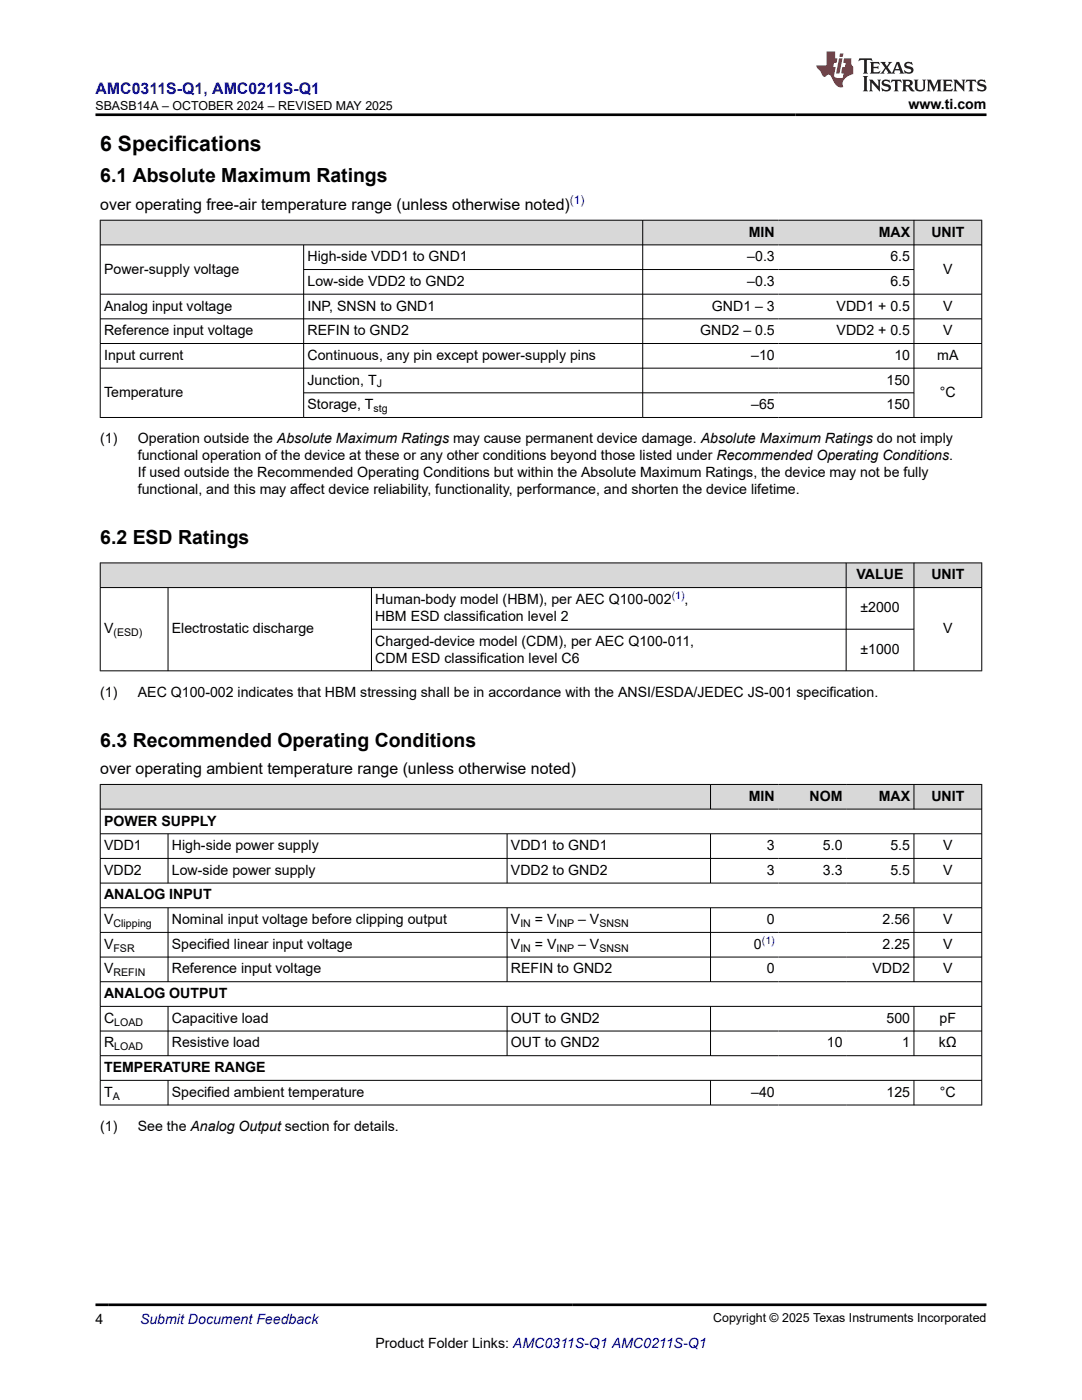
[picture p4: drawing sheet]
<svg xmlns="http://www.w3.org/2000/svg" width="216mm" height="279mm" viewBox="0 0 216 279" stroke-linecap="round" stroke-linejoin="round" font-family="sans-serif">
<defs><g id="words">
<text font-size="4.2" x="20" y="30.2">6 Specifications</text>
<g font-size="3.9">
<text x="20" y="36.4">6.1 Absolute Maximum Ratings</text>
<text x="20" y="108.6">6.2 ESD Ratings</text>
<text x="20" y="149">6.3 Recommended Operating Conditions</text>
</g>
<text font-size="3.2" fill="#00f" x="19" y="18.7">AMC0311S-Q1, AMC0211S-Q1</text>
<g font-size="3.2">
<text x="20" y="41.8">over operating free-air temperature range (unless otherwise noted)</text>
<text x="20" y="154.4">over operating ambient temperature range (unless otherwise noted)</text>
</g>
<g font-size="2.8">
<text x="181.3" y="21.8">www.ti.com</text>
<text x="149.4" y="47.2">MIN</text>
<text x="175.3" y="47.2">MAX</text>
<text x="185.8" y="47.2">UNIT</text>
<text x="61.4" y="52.1">High-side VDD1 to GND1</text>
<text x="149.1" y="52.1">–0.3</text>
<text x="177.7" y="52.1">6.5</text>
<text x="20.8" y="54.6">Power-supply voltage</text>
<text x="61.4" y="57.1">Low-side VDD2 to GND2</text>
<text x="149.1" y="57.1">–0.3</text>
<text x="177.7" y="57.1">6.5</text>
<text x="188.2" y="54.6">V</text>
<text x="20.8" y="62">Analog input voltage</text>
<text x="61.4" y="62">INP, SNSN to GND1</text>
<text x="142.1" y="62">GND1 – 3</text>
<text x="166.9" y="62">VDD1 + 0.5</text>
<text x="188.2" y="62">V</text>
<text x="20.8" y="66.9">Reference input voltage</text>
<text x="20.8" y="71.8">Input current</text>
<text x="61.4" y="66.9">REFIN to GND2</text>
<text x="61.4" y="71.8">Continuous, any pin except power-supply pins</text>
<text x="139.7" y="66.9">GND2 – 0.5</text>
<text x="149.9" y="71.8">–10</text>
<text x="166.9" y="66.9">VDD2 + 0.5</text>
<text x="178.5" y="71.8">10</text>
<text x="187" y="71.8">mA</text>
<text x="188.2" y="66.9">V</text>
<text x="61.4" y="76.7">Junction, T</text>
<text x="176.9" y="76.7">150</text>
<text x="20.8" y="79.2">Temperature</text>
<text x="61.4" y="81.7">Storage, T</text>
<text x="149.9" y="81.7">–65</text>
<text x="176.9" y="81.7">150</text>
<text x="187.6" y="79.2">°C</text>
<text x="20" y="88.5">(1)</text>
<text x="27.5" y="88.5">Operation outside the Absolute Maximum Ratings may cause permanent device damage. Absolute Maximum Ratings do not imply</text>
<text x="27.5" y="91.9">functional operation of the device at these or any other conditions beyond those listed under Recommended Operating Conditions.</text>
<text x="27.5" y="95.2">If used outside the Recommended Operating Conditions but within the Absolute Maximum Ratings, the device may not be fully</text>
<text x="27.5" y="98.6">functional, and this may affect device reliability, functionality, performance, and shorten the device lifetime.</text>
<text x="170.9" y="115.6">VALUE</text>
<text x="185.8" y="115.6">UNIT</text>
<text x="74.9" y="123.9">HBM ESD classification level 2</text>
<text x="74.9" y="120.5">Human-body model (HBM), per AEC Q100-002</text>
<text x="136.6" y="120.5">,</text>
<text x="171.7" y="122.2">±2000</text>
<text x="20.8" y="126.4">V</text>
<text x="34.3" y="126.4">Electrostatic discharge</text>
<text x="74.9" y="128.8">Charged-device model (CDM), per AEC Q100-011,</text>
<text x="171.7" y="130.5">±1000</text>
<text x="188.2" y="126.4">V</text>
<text x="74.9" y="132.2">CDM ESD classification level C6</text>
<text x="20" y="139">(1)</text>
<text x="27.5" y="139">AEC Q100-002 indicates that HBM stressing shall be in accordance with the ANSI/ESDA/JEDEC JS-001 specification.</text>
<text x="149.4" y="159.8">MIN</text>
<text x="161.5" y="159.8">NOM</text>
<text x="175.3" y="159.8">MAX</text>
<text x="185.8" y="159.8">UNIT</text>
<text x="20.8" y="164.7">POWER SUPPLY</text>
<text x="20.8" y="169.7">VDD1</text>
<text x="34.3" y="169.7">High-side power supply</text>
<text x="102" y="169.7">VDD1 to GND1</text>
<text x="153" y="169.7">3</text>
<text x="164.2" y="169.7">5.0</text>
<text x="177.7" y="169.7">5.5</text>
<text x="188.2" y="169.7">V</text>
<text x="20.8" y="174.6">VDD2</text>
<text x="20.8" y="179.5">ANALOG INPUT</text>
<text x="34.3" y="174.6">Low-side power supply</text>
<text x="102" y="174.6">VDD2 to GND2</text>
<text x="153" y="174.6">3</text>
<text x="164.2" y="174.6">3.3</text>
<text x="177.7" y="174.6">5.5</text>
<text x="188.2" y="174.6">V</text>
<text x="20.8" y="184.4">V</text>
<text x="34.3" y="184.4">Nominal input voltage before clipping output</text>
<text x="102" y="184.4">V</text>
<text x="106.7" y="184.4">= V</text>
<text x="115.4" y="184.4">– V</text>
<text x="153" y="184.4">0</text>
<text x="176.1" y="184.4">2.56</text>
<text x="188.2" y="184.4">V</text>
<text x="20.8" y="189.4">V</text>
<text x="34.3" y="189.4">Specified linear input voltage</text>
<text x="102" y="189.4">V</text>
<text x="106.7" y="189.4">= V</text>
<text x="115.4" y="189.4">– V</text>
<text x="150.4" y="189.4">0</text>
<text x="176.1" y="189.4">2.25</text>
<text x="188.2" y="189.4">V</text>
<text x="20.8" y="194.3">V</text>
<text x="34.3" y="194.3">Reference input voltage</text>
<text x="102" y="194.3">REFIN to GND2</text>
<text x="153" y="194.3">0</text>
<text x="174.1" y="194.3">VDD2</text>
<text x="188.2" y="194.3">V</text>
<text x="20.8" y="199.2">ANALOG OUTPUT</text>
<text x="20.8" y="204.1">C</text>
<text x="20.8" y="209">R</text>
<text x="34.3" y="204.1">Capacitive load</text>
<text x="34.3" y="209">Resistive load</text>
<text x="102" y="204.1">OUT to GND2</text>
<text x="102" y="209">OUT to GND2</text>
<text x="165" y="209">10</text>
<text x="176.9" y="204.1">500</text>
<text x="180" y="209">1</text>
<text x="187.3" y="209">kΩ</text>
<text x="187.5" y="204.1">pF</text>
<text x="20.8" y="214">TEMPERATURE RANGE</text>
<text x="20.8" y="218.9">T</text>
<text x="34.3" y="218.9">Specified ambient temperature</text>
<text x="149.9" y="218.9">–40</text>
<text x="176.9" y="218.9">125</text>
<text x="187.6" y="218.9">°C</text>
<text x="20" y="225.7">(1)</text>
<text x="27.5" y="225.7">See the Analog Output section for details.</text>
<text x="19" y="264.2">4</text>
<text x="74.9" y="269">Product Folder Links: AMC0311S-Q1 AMC0211S-Q1</text>
</g>
<text font-size="2.8" fill="#00f" x="27.9" y="264.2">Submit Document Feedback</text>
<g font-size="2.5">
<text x="19" y="21.9">SBASB14A – OCTOBER 2024 – REVISED MAY 2025</text>
<text x="142.3" y="263.9">Copyright © 2025 Texas Instruments Incorporated</text>
</g>
<text font-size="2.4" fill="#00f" x="113.7" y="40.8">(1)</text>
<g font-size="2.1">
<text x="75.2" y="77.3">J</text>
<text x="74.5" y="82.2">stg</text>
<text x="22.6" y="126.9">(ESD)</text>
<text x="22.6" y="185">Clipping</text>
<text x="103.8" y="185">IN</text>
<text x="111.1" y="185">INP</text>
<text x="119.6" y="185">SNSN</text>
<text x="22.6" y="189.9">FSR</text>
<text x="103.8" y="189.9">IN</text>
<text x="111.1" y="189.9">INP</text>
<text x="119.6" y="189.9">SNSN</text>
<text x="22.6" y="194.8">REFIN</text>
<text x="22.8" y="204.7">LOAD</text>
<text x="22.8" y="209.6">LOAD</text>
<text x="22.5" y="219.4">A</text>
</g>
<g font-size="2.1" fill="#00f">
<text x="134" y="119.6">(1)</text>
<text x="152" y="188.4">(1)</text>
</g>
</g></defs>
<g fill="#d8d8d8">
<path d="M20 43.9h175.9v5h-175.9z" fill-rule="evenodd"/>
<path d="M20.1 44h108.1v4.8h-108.1z" fill-rule="evenodd"/>
<path d="M128.3 44h27v4.8h-27z" fill-rule="evenodd"/>
<path d="M155.3 44h27v4.8h-27z" fill-rule="evenodd"/>
<path d="M182.4 44h13.4v4.8h-13.4z" fill-rule="evenodd"/>
</g>
<g fill="none" stroke="#000" stroke-width=".2">
<path d="M19.9 43.9h176.1M19.9 48.9h176.1M19.9 58.7h176.1M20 43.9v39.5M60.6 48.9v34.5M60.6 53.8h121.8M128.2 43.9v39.5M182.4 43.9v39.5M195.9 43.9v39.5M19.9 63.6h176.1M19.9 68.6h176.1M19.9 73.5h176.1"/>
<path d="M60.6 78.4h121.8M19.9 83.3h176.1"/>
</g>
<g fill="#d8d8d8">
<path d="M20 112.3h175.9v5h-175.9z" fill-rule="evenodd"/>
<path d="M20.1 112.4h148.7v4.8h-148.7z" fill-rule="evenodd"/>
<path d="M168.9 112.4h13.4v4.8h-13.4z" fill-rule="evenodd"/>
<path d="M182.4 112.4h13.4v4.8h-13.4z" fill-rule="evenodd"/>
</g>
<path d="M19.9 112.3h176.1M19.9 117.3h176.1M20 112.3v21.6M33.5 117.3v16.6M74.1 117.3v16.6M168.8 112.3v21.6M182.4 112.3v21.6M195.9 112.3v21.6M19.9 133.9h176.1M74.1 125.6h108.3" fill="none" stroke="#000" stroke-width=".2"/>
<g fill="#d8d8d8">
<path d="M20 156.6h175.9v4.9h-175.9z" fill-rule="evenodd"/>
<path d="M20.1 156.6h121.6v4.8h-121.6z" fill-rule="evenodd"/>
<path d="M141.8 156.6h13.5v4.8h-13.5z" fill-rule="evenodd"/>
<path d="M155.3 156.6h13.5v4.8h-13.5z" fill-rule="evenodd"/>
<path d="M168.8 156.6h13.5v4.8h-13.5z" fill-rule="evenodd"/>
<path d="M182.4 156.6h13.4v4.8h-13.4z" fill-rule="evenodd"/>
</g>
<g fill="none" stroke="#000" stroke-width=".2">
<path d="M19.9 156.6h176.1M20 156.5v64.1M141.8 156.5v5M182.4 156.5v5M195.9 156.5v64.1M19.9 161.5h176.1M19.9 166.4h176.1M19.9 171.3h176.1M19.9 176.2h176.1M33.5 166.4v9.9M101.2 166.4v9.9M141.8 166.4v9.9"/>
<path d="M182.4 166.4v9.9M19.9 181.2h176.1M19.9 186.1h176.1M19.9 191h176.1M19.9 195.9h176.1M33.5 181.2v14.8M101.2 181.2v14.8M141.8 181.2v14.8M182.4 181.2v14.8M19.9 200.8h176.1M19.9 205.8h176.1M19.9 210.7h176.1"/>
<path d="M19.9 215.6h176.1M33.5 200.8v9.9M33.5 215.6v5M101.2 200.8v9.9M141.8 200.8v9.9M141.8 215.6v5M182.4 200.8v9.9M182.4 215.6v5M19.9 220.5h176.1"/>
</g>
<path d="M171.5 11.6l-.2 .6 .5-.2h.6v.1v2.2l-.2 .4h1l-.2-.4v-2.2v-.1h.5l.6 .2-.2-.6zM173.6 12.4l.2 .3v1.6l-.2 .4h1.9l.1-.6a1.08 1.08 0 0 1-1.3 .2v-.7h.6l.4 .2v-.7l-.4 .2h-.6v-.5l.2-.2a1 1 0 0 1 1 .3l-.1-.5zM175.7 12.4l.9 1.1-1 1.2h.9l-.2-.2 .5-.8 .4 .8-.2 .2h1.6l-.2-.2 .2-.5h.9l.1 .5-.1 .2h.9l-.2-.4-.8-1.9h-.5l-.9 2.1-.9-1.1 .9-1h-.8l.2 .2-.4 .6-.4-.6 .2-.2zM179 12.8l.4 1h-.7zM180.7 12.5a.65 .65 0 0 0-.2 .7 .65 .65 0 0 0 .6 .5l.6 .1 .1 .3a.79 .79 0 0 1-.7 .4 .79 .79 0 0 1-.7-.5l.1 .7 .2-.1a.93 .93 0 0 0 1.1 0 .93 .93 0 0 0 .4-.9 1.46 1.46 0 0 0-1.2-.6l-.1-.3a1.09 1.09 0 0 1 1.2 .2l-.2-.6-.1 .1-.5-.2zM172.2 15.2l.2 .4v2.2l-.2 .4h1l-.2-.4v-2.2l.2-.4zM173.4 15.9l.2 .4v1.5l-.2 .4h.8l-.3-.4 .1-1.3 1.6 1.8v-2l.2-.4h-.7l.1 .2 .1 1.1-1.2-1.3zM176.2 16a.65 .65 0 0 0-.2 .8 .65 .65 0 0 0 .6 .4l.6 .2 .1 .2a.79 .79 0 0 1-.7 .4 .79 .79 0 0 1-.7-.5l.1 .7 .2-.1a.93 .93 0 0 0 1.1 .1 .93 .93 0 0 0 .4-1 1.46 1.46 0 0 0-1.2-.5l-.1-.4a1.09 1.09 0 0 1 1.2 .2l-.1-.6-.2 .1-.5-.1zM177.9 15.9l-.1 .6a.63 .63 0 0 1 .8-.3v1.6l-.3 .4h1l-.2-.4v-1.6a.66 .66 0 0 1 .8 .3l-.1-.6zM180 15.9l.2 .4v1.5l-.2 .4h1l-.2-.2-.1-.7h.5l.1 .2a.79 .79 0 0 0 1.2 .6l-1-.9a.61 .61 0 0 0 .6-.6 .61 .61 0 0 0-.5-.7zM180.8 16.2h.1a.47 .47 0 0 1 .5 .1 .47 .47 0 0 1 .1 .5l-.1 .1-.7 .1zM182.3 15.9l.2 .2a2.27 2.27 0 0 0 .4 2 1.04 1.04 0 0 0 1.7-.7v-1.3l.2-.2h-.8l.2 .4v1.1a.6 .6 0 0 1-.6 .6 .6 .6 0 0 1-.6-.6v-1.1l.3-.4zM184.9 15.9l.2 .4v1.5l-.2 .4h.8l-.3-.4v-1.4l.9 1.9 .9-1.9v1.4l-.3 .4h1l-.2-.4v-1.5l.2-.4h-.8l-.7 1.5-.6-1.5zM188.1 15.9l.2 .4v1.5l-.2 .4h1.9l.1-.6a1.09 1.09 0 0 1-1.3 .2v-.7h.6l.4 .2v-.6l-.4 .2h-.6v-.6l.2-.1a1.01 1.01 0 0 1 1 .3l-.1-.6zM190.2 15.9l.3 .4v1.5l-.3 .4h.8l-.2-.4v-1.3l1.6 1.8v-2l.2-.4h-.7l.2 .2v1.1l-1.2-1.3zM192.8 15.9l-.1 .6a.63 .63 0 0 1 .8-.3v1.6l-.3 .4h1l-.2-.4v-1.6a.66 .66 0 0 1 .8 .3l-.1-.6zM195.2 16a.65 .65 0 0 0-.2 .8 .65 .65 0 0 0 .6 .4l.6 .2 .2 .2a.79 .79 0 0 1-.7 .4 .79 .79 0 0 1-.7-.5l.1 .7 .2-.1a.93 .93 0 0 0 1 .1 .93 .93 0 0 0 .5-1 1.46 1.46 0 0 0-1.3-.5v-.4a1.09 1.09 0 0 1 1.2 .2l-.2-.6-.2 .1-.5-.1z" fill="#231f20"/>
<path d="M164.9 10.3v2.7h-2l.1 .4 .8 1a.95 .95 0 0 0 1 .9 .59 .59 0 0 1 .5-.4 .59 .59 0 0 1 .5 .3l.4 .8a1.59 1.59 0 0 0 2.1 1.4 1.61 1.61 0 0 1 1-2.3l1-.3-.1-1.5a1.59 1.59 0 0 1-.3-1.7h-1.5l-.2 .9h.6l-.2 .9h-.5l-.2 .9v.3l.4 .1-.1 .9h-.7a.73 .73 0 0 1-1-.7l.3-1.5h-.5l.1-.9h.5l.2-.9h-.5v-1.3zM167.4 11.6l-.6 3.1h.7l.6-3.1zM167.6 10.7l-.1 .6h.7l.1-.6z" fill="#ed1c24"/>
<path d="M19 22.9h177.8M19 260.4h177.8" fill="none" stroke="#000" stroke-width=".53"/>
<use href="#words"/>
</svg>
